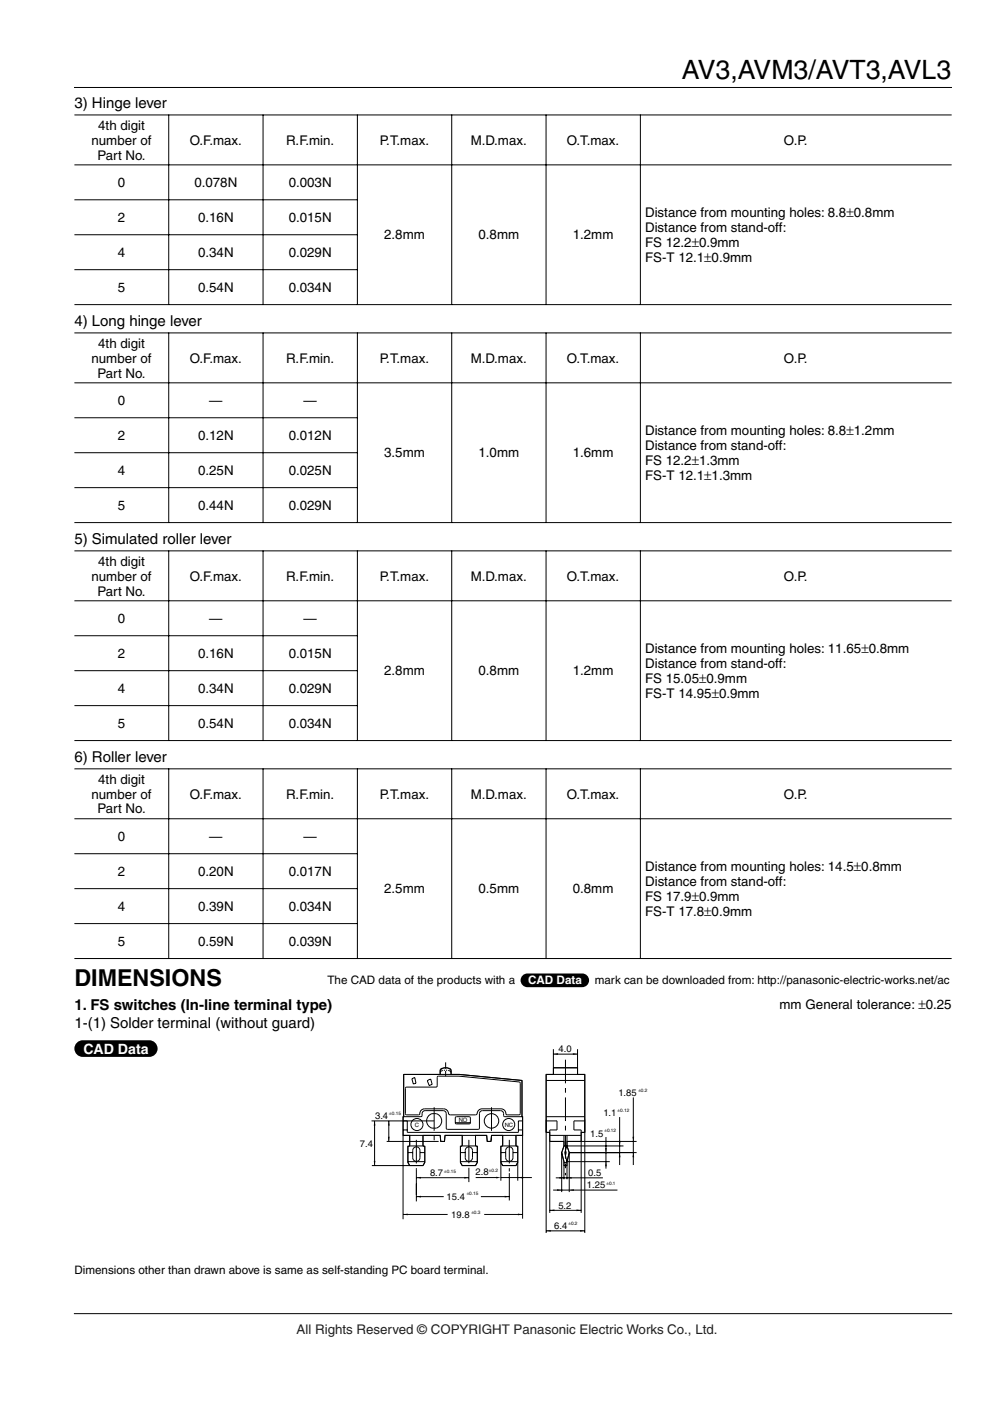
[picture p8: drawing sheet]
<svg xmlns="http://www.w3.org/2000/svg" width="210mm" height="297mm" viewBox="0 0 210 297" stroke-linecap="round" stroke-linejoin="round" font-family="sans-serif">
<defs><g id="words">
<text font-size="5.6" x="144.6" y="16.8">AV3,AVM3/AVT3,AVL3</text>
<text font-size="4.9" x="15.8" y="209">DIMENSIONS</text>
<g font-size="3.2">
<text x="15.8" y="23">3) Hinge lever</text>
<text x="15.8" y="69.2">4) Long hinge lever</text>
<text x="15.8" y="115.4">5) Simulated roller lever</text>
<text x="15.8" y="161.6">6) Roller lever</text>
<text x="15.8" y="214.2">1. FS switches (In-line terminal type)</text>
<text x="15.8" y="218">1-(1) Solder terminal (without guard)</text>
</g>
<text font-size="3" fill="#fff" x="17.7" y="223.4">CAD Data</text>
<g font-size="2.8">
<text x="20.8" y="27.5">4th digit</text>
<text x="19.4" y="30.7">number of</text>
<text x="20.7" y="33.8">Part No.</text>
<text x="40.2" y="30.7">O.F.max.</text>
<text x="60.6" y="30.7">R.F.min.</text>
<text x="80.5" y="30.7">P.T.max.</text>
<text x="99.8" y="30.7">M.D.max.</text>
<text x="120.2" y="30.7">O.T.max.</text>
<text x="166.2" y="30.7">O.P.</text>
<text x="25" y="39.7">0</text>
<text x="41.2" y="39.7">0.078N</text>
<text x="61.2" y="39.7">0.003N</text>
<text x="25" y="47.1">2</text>
<text x="42" y="47.1">0.16N</text>
<text x="61.2" y="47.1">0.015N</text>
<text x="136.8" y="46">Distance from mounting holes: 8.8±0.8mm</text>
<text x="81.5" y="50.8">2.8mm</text>
<text x="101.5" y="50.8">0.8mm</text>
<text x="121.4" y="50.8">1.2mm</text>
<text x="136.8" y="49.2">Distance from stand-off:</text>
<text x="136.8" y="52.4">FS 12.2±0.9mm</text>
<text x="25" y="54.5">4</text>
<text x="42" y="54.5">0.34N</text>
<text x="61.2" y="54.5">0.029N</text>
<text x="136.8" y="55.5">FS-T 12.1±0.9mm</text>
<text x="25" y="61.9">5</text>
<text x="42" y="61.9">0.54N</text>
<text x="61.2" y="61.9">0.034N</text>
<text x="19.4" y="76.9">number of</text>
<text x="20.8" y="73.7">4th digit</text>
<text x="40.2" y="76.9">O.F.max.</text>
<text x="60.6" y="76.9">R.F.min.</text>
<text x="80.5" y="76.9">P.T.max.</text>
<text x="99.8" y="76.9">M.D.max.</text>
<text x="120.2" y="76.9">O.T.max.</text>
<text x="166.2" y="76.9">O.P.</text>
<text x="20.7" y="80">Part No.</text>
<text x="25" y="85.9">0</text>
<text x="44.4" y="85.9">—</text>
<text x="64.4" y="85.9">—</text>
<text x="25" y="93.3">2</text>
<text x="42" y="93.3">0.12N</text>
<text x="61.2" y="93.3">0.012N</text>
<text x="136.8" y="92.2">Distance from mounting holes: 8.8±1.2mm</text>
<text x="136.8" y="95.4">Distance from stand-off:</text>
<text x="25" y="100.7">4</text>
<text x="42" y="100.7">0.25N</text>
<text x="61.2" y="100.7">0.025N</text>
<text x="81.5" y="97">3.5mm</text>
<text x="101.5" y="97">1.0mm</text>
<text x="121.4" y="97">1.6mm</text>
<text x="136.8" y="98.6">FS 12.2±1.3mm</text>
<text x="136.8" y="101.7">FS-T 12.1±1.3mm</text>
<text x="25" y="108.1">5</text>
<text x="42" y="108.1">0.44N</text>
<text x="61.2" y="108.1">0.029N</text>
<text x="20.8" y="119.9">4th digit</text>
<text x="19.4" y="123.1">number of</text>
<text x="40.2" y="123.1">O.F.max.</text>
<text x="60.6" y="123.1">R.F.min.</text>
<text x="80.5" y="123.1">P.T.max.</text>
<text x="99.8" y="123.1">M.D.max.</text>
<text x="120.2" y="123.1">O.T.max.</text>
<text x="166.2" y="123.1">O.P.</text>
<text x="20.7" y="126.3">Part No.</text>
<text x="25" y="132.1">0</text>
<text x="44.4" y="132.1">—</text>
<text x="64.4" y="132.1">—</text>
<text x="25" y="139.5">2</text>
<text x="42" y="139.5">0.16N</text>
<text x="61.2" y="139.5">0.015N</text>
<text x="81.5" y="143.2">2.8mm</text>
<text x="101.5" y="143.2">0.8mm</text>
<text x="121.4" y="143.2">1.2mm</text>
<text x="136.8" y="138.4">Distance from mounting holes: 11.65±0.8mm</text>
<text x="136.8" y="141.6">Distance from stand-off:</text>
<text x="25" y="146.9">4</text>
<text x="42" y="146.9">0.34N</text>
<text x="61.2" y="146.9">0.029N</text>
<text x="136.8" y="144.8">FS 15.05±0.9mm</text>
<text x="136.8" y="148">FS-T 14.95±0.9mm</text>
<text x="25" y="154.3">5</text>
<text x="42" y="154.3">0.54N</text>
<text x="61.2" y="154.3">0.034N</text>
<text x="20.8" y="166.1">4th digit</text>
<text x="19.4" y="169.3">number of</text>
<text x="20.7" y="172.5">Part No.</text>
<text x="40.2" y="169.3">O.F.max.</text>
<text x="60.6" y="169.3">R.F.min.</text>
<text x="80.5" y="169.3">P.T.max.</text>
<text x="99.8" y="169.3">M.D.max.</text>
<text x="120.2" y="169.3">O.T.max.</text>
<text x="166.2" y="169.3">O.P.</text>
<text x="25" y="178.3">0</text>
<text x="44.4" y="178.3">—</text>
<text x="64.4" y="178.3">—</text>
<text x="25" y="185.7">2</text>
<text x="42" y="185.7">0.20N</text>
<text x="61.2" y="185.7">0.017N</text>
<text x="136.8" y="184.6">Distance from mounting holes: 14.5±0.8mm</text>
<text x="81.5" y="189.4">2.5mm</text>
<text x="101.5" y="189.4">0.5mm</text>
<text x="121.4" y="189.4">0.8mm</text>
<text x="136.8" y="187.8">Distance from stand-off:</text>
<text x="136.8" y="191">FS 17.9±0.9mm</text>
<text x="25" y="193.1">4</text>
<text x="42" y="193.1">0.39N</text>
<text x="61.2" y="193.1">0.034N</text>
<text x="136.8" y="194.2">FS-T 17.8±0.9mm</text>
<text x="25" y="200.5">5</text>
<text x="42" y="200.5">0.59N</text>
<text x="61.2" y="200.5">0.039N</text>
<text x="165.3" y="213.9">mm General tolerance: ±0.25</text>
</g>
<text font-size="2.8" fill="#231f20" x="62.9" y="282.8">All Rights Reserved © COPYRIGHT Panasonic Electric Works Co., Ltd.</text>
<g font-size="2.5">
<text x="69.4" y="208.7">The CAD data of the products with a</text>
<text x="126.1" y="208.7">mark can be downloaded from: http://panasonic-electric-works.net/ac</text>
<text x="15.8" y="270.1">Dimensions other than drawn above is same as self-standing PC board terminal.</text>
</g>
<text font-size="2.5" fill="#fff" x="112" y="208.7">CAD Data</text>
<g font-size="2">
<text x="118.4" y="223">4.0</text>
<text x="131.1" y="232.4">1.85</text>
<text x="79.5" y="237.2">3.4</text>
<text x="127.9" y="236.6">1.1</text>
<text x="76.3" y="243.1">7.4</text>
<text x="125.2" y="241">1.5</text>
<text x="91.2" y="249.4">8.7</text>
<text x="100.8" y="249.1">2.8</text>
<text x="124.4" y="252">1.25</text>
<text x="124.7" y="249.3">0.5</text>
<text x="94.7" y="254.3">15.4</text>
<text x="118.4" y="256.3">5.2</text>
<text x="95.7" y="258.3">19.8</text>
<text x="117.5" y="260.5">6.4</text>
</g>
<g font-size="1.2">
<text x="88" y="238.9">C</text>
<text x="97.3" y="237.9">NO</text>
<text x="107" y="238.9">NC</text>
</g>
<g font-size="1">
<text x="135.4" y="231.5">±0.2</text>
<text x="82.5" y="236.3">±0.15</text>
<text x="130.9" y="235.7">±0.12</text>
<text x="128.2" y="240.1">±0.12</text>
<text x="94.2" y="248.6">±0.15</text>
<text x="103.7" y="248.5">±0.2</text>
<text x="128.6" y="251.2">±0.1</text>
<text x="99" y="253.4">±0.15</text>
<text x="99.9" y="257.4">±0.3</text>
<text x="120.5" y="259.6">±0.2</text>
</g>
</g></defs>
<g fill="none" stroke="#000" stroke-width=".21">
<path d="M15.8 18.5h186M15.8 24.4h186M15.8 35h186M35.8 24.3v40.3M55.8 24.3v40.3M75.8 24.3v40.3M95.8 24.3v40.3M115.8 24.3v40.3M135.8 24.3v40.3M15.8 42.4h60M15.8 49.8h60M15.8 57.2h60"/>
<path d="M15.8 64.6h186M15.8 70.6h186M35.8 70.5v40.4M55.8 70.5v40.4M75.8 70.5v40.4M95.8 70.5v40.4M115.8 70.5v40.4M135.8 70.5v40.4M15.8 81.2h186M15.8 88.6h60M15.8 96h60M15.8 103.4h60"/>
<path d="M15.8 110.8h186M15.8 116.8h186M35.8 116.7v40.4M55.8 116.7v40.4M75.8 116.7v40.4M95.8 116.7v40.4M115.8 116.7v40.4M135.8 116.7v40.4M15.8 127.4h186M15.8 134.8h60M15.8 142.2h60M15.8 149.6h60"/>
<path d="M15.8 157h186M15.8 163h186M15.8 173.6h186M35.8 163v40.3M55.8 163v40.3M75.8 163v40.3M95.8 163v40.3M115.8 163v40.3M135.8 163v40.3M15.8 181h60M15.8 188.4h60M15.8 195.8h60"/>
<path d="M15.8 203.2h186M78.8 237.7h13.3M79.4 237.7v9.4M82.4 237.7v4.3M85.5 239.6h.9M85.6 227.8h7.7v-.9a1.54 1.54 0 0 1 2.3 0v.9h1.8l13.3 1.3 .1 11.6h-1.4v2.1l.1 .2h.3v3.5l-.4 .6h-2.8l-.4-.6v-3.5h.3l.1-.2v-2.1h-2.4l-.1 1.3h-.8l-.1-1.3h-2.4v2.1l.1 .2h.3v3.5l-.4 .6h-2.8l-.4-.6v-3.5h.3l.1-.2v-2.1h-3.6l-.2 1.3h-.8l-.1-1.3h-3.6v2.1l.1 .2h.3v3.5l-.4 .6h-2.8l-.4-.6v-3.5h.2l.2-.2v-2.1h-1.4zM85.6 227.8v9M85.6 227.8h11.8l13.3 1.3v7.7M86 230.6l.2-.1h6.4l.1-.3v-1.8l.3-.2h4.3l12.8 1.2 .2 .2v6.6l-.2 .2h-2.6l-.2-.3a1.02 1.02 0 0 0-1.1-1h-4a1.55 1.55 0 0 0-1.2 1.2l-5.5 .1-.4-.2a1.18 1.18 0 0 0-1-1.1h-4.1a1.28 1.28 0 0 0-1.1 1.2l-2.7 .1-.2-.2zM86.4 237.7v2.4h23.5v-2.4h.9M87.3 228.7l.6-.2 .3 1.2-.6 .1zM90.6 229.1l.7-.3 .3 1.1-.6 .3z"/>
<path d="M93.3 227.8v-.9a1.58 1.58 0 0 1 2.2-.3l.1 1.2M94.5 225.2v3M95.6 227.4a1.58 1.58 0 0 0-2.2-.3l-.1 .3M96.5 238l.3 .3h2.7l.2-.3M96.5 238v-1l.3-.2h2.8l.1 1.2M96.5 238h3.2M109.9 239.6h.9M115.8 227.8h1.5v-1.4h5.2v1.4h1.5v12.3h-.8v1.9h-3v1l.5 1.4-.5 1.9v.8h-.6v-.8l-.5-1.9 .5-1.4v-1h-3v-1.9h-.8zM115.8 237.7h2.3v1.9h-1.5v17.6M115.8 236.8h8.2M115.8 229.1h8.2M117.3 226.4h5.2"/>
<path d="M117.3 222.4v5.4M117.3 223.5h5.2M122.5 222.4v5.4M124 237.7h-2.3v1.9h1.5v17.6M131.4 236.8v10.2M134.3 232.7v14.3M82 242h11M85.5 240.7h7.8l.1 1.3h.8l.2-1.3h8.8l.1 1.3h.8l.1-1.3h6.6M85.5 257.5h9.4M86.5 246.3h3.6M86.5 244.4h1M86.8 243h3"/>
<path d="M86.9 240.7v2.1l-.2 .2h-.2v3.5l.4 .6M87.7 243.4a.77 .77 0 0 1 .9-.2 .77 .77 0 0 1 .4 .7v1.6a.77 .77 0 0 1-.7 .7 .77 .77 0 0 1-.8-.7v-1.6zM88.3 249.7h11.1M88.3 248v6.7M88.3 253.7h5.8M89 244.4h1.1M89.7 240.7v2.1l.1 .2h.3v3.5l-.4 .6h-10.9M97.6 246.3h3.6M97.6 244.4h1M98 240.7v2.1l-.1 .2h-.3v3.5l.4 .6h2.8l.4-.6v-3.5h-.3l-.1-.2v-2.1M98 243h2.8M98.9 243.4a.77 .77 0 0 1 .8-.2 .77 .77 0 0 1 .5 .7v1.6a.77 .77 0 0 1-.8 .7 .77 .77 0 0 1-.8-.7v-1.6z"/>
<path d="M99.4 247.6v3M100.2 244.4h1M100.9 249.7h4.6M102 253.7h6M102.7 257.5h8.1M106.2 246.3h3.6M106.2 244.4h1M106.2 246.5l.4 .6h2.8l.4-.6M106.2 249.7h6.6M106.5 243h3M106.6 240.7v2.1l-.1 .2h-.3v7.3M107.4 243.4a.77 .77 0 0 1 .9-.2 .77 .77 0 0 1 .5 .7v1.6a.77 .77 0 0 1-.8 .7 .77 .77 0 0 1-.8-.7v-1.6z"/>
<path d="M108 248.7v5.8M108.8 244.4h1M109.4 240.7v2.1l.1 .2h.3v7.3M110.8 258.4v-21.6h-3.8l-.2-.3a.77 .77 0 0 0-.7-1h-3.8a.64 .64 0 0 0-.6 .6v3.1l-.3 .2h-6.7l-.1-.2v-3.1a.64 .64 0 0 0-.6-.6h-3.9a.87 .87 0 0 0-.6 1.1l-.3 .2h-3.7v21.7M115.8 240.1h.8M116.6 256.6h6.6M116.6 242h3M116.6 240.7h6.6M117.3 252.3h13.6M117.8 249.7h10M119.1 244.4v8.3M119.1 244.4l.5 1.9v3.7"/>
<path d="M119.6 240.7v2.3M119.6 246.5h.6M119.6 243l-.5 1.4M119.6 247.1h.6M119.9 243.9l.2 .5-.2 .6M120.2 243l-.5 1.4 .5 1.9M120.2 243l.5 1.4M120.2 240.7v2.3M120.2 246.3v3.7M120.2 246.3h9.1M120.7 244.4v8.3M120.7 244.4h14.3"/>
<path d="M120.7 244.4l-.5 1.9M123.2 240.1h.8M128.5 241.1v6.7M132.2 243h-12.6M135 242h-14.8M15.8 278.5h186M115.8 261.4v-33.6h8.2v33.6M115.8 261h8.2"/>
<circle cx="88.4" cy="238.4" r="1.28"/>
<circle cx="92.1" cy="237.7" r="1.6"/>
<circle cx="104.2" cy="237.7" r="1.54"/>
<circle cx="107.9" cy="238.4" r="1.28"/>
</g>
<g fill="#000">
<path d="M111 206.7l.8-.3h11.6a1.45 1.45 0 0 1 1.5 1.4 1.45 1.45 0 0 1-1.5 1.5h-11.6a1.45 1.45 0 0 1-1.4-1 1.45 1.45 0 0 1 .6-1.6zM16.3 221.1l.8-.5h.4h14.1a1.76 1.76 0 0 1 1.8 1.7 1.76 1.76 0 0 1-1.8 1.8h-14.1a1.76 1.76 0 0 1-1.6-1.1 1.76 1.76 0 0 1 .4-1.9zM79.4 237.7l.2 .9h-.4zM82.4 237.7l.2 .9h-.3zM117.3 223.5l1-.2v.4zM121.5 223.3l1 .2-1 .2zM79.2 246.1h.4l-.2 1zM82.3 241h.3l-.2 1zM85.5 257.5l.9-.2v.4zM88.3 249.7l1-.2v.4zM88.3 253.7l1-.2v.4zM98.4 249.5l1 .2-1 .2z"/>
<path d="M105.2 249.5l1 .2-1 .1zM107 253.5l1 .2-1 .2zM109.8 257.3l1 .2-1 .2zM109.8 249.7l1-.2v.3zM116.6 256.6l.9-.2v.4zM118.1 252.1l1 .2-1 .2zM118.6 249.6l1 .1-1 .2zM120.2 249.7l1-.1v.3zM120.7 252.3l1-.2v.4zM122.2 256.4l1 .2-1 .2zM128.5 246.3l.2 1h-.4zM128.3 243.4h.4l-.2 1z"/>
<path d="M131.4 244.4l.2 1h-.4zM131.2 242h.4l-.2 1zM134.3 244.4l.2 1h-.4zM134.1 241h.4l-.2 1zM115.8 261l1-.2v.3zM123 260.8l1 .2-1 .1z"/>
</g>
<path d="M92.1 234.8v7.2M104.2 234.8v7.2M119.9 224.7v24.5M88.3 241.7v6.3M99.4 241.7v4.9M108 241.7v6.7" fill="none" stroke="#000" stroke-width=".21" stroke-dasharray="5 1 1 1" stroke-linecap="butt"/>
<path d="M94 226.6v.5M94.5 226.6v.5M94.9 226.6v.5" fill="none" stroke="#fff" stroke-width=".21"/>
<use href="#words"/>
</svg>
